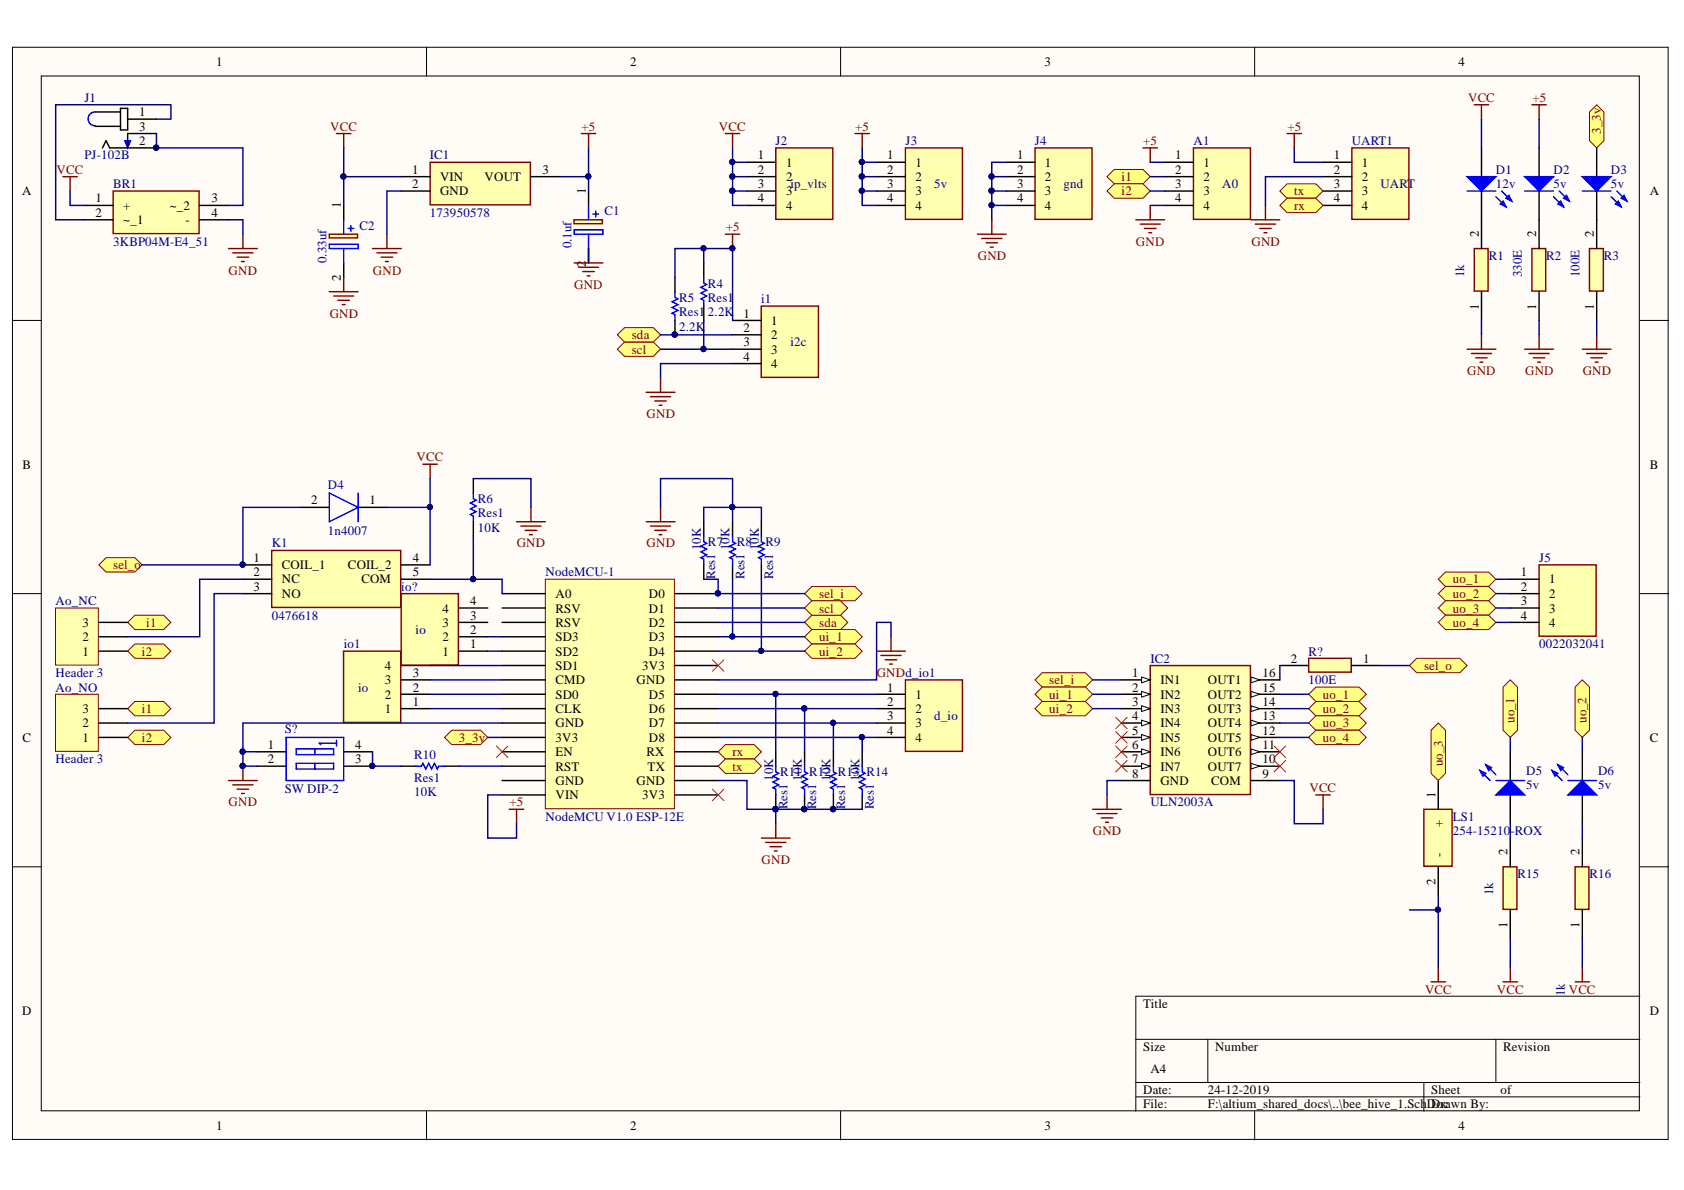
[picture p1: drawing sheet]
<svg xmlns="http://www.w3.org/2000/svg" width="297mm" height="210mm" viewBox="0 0 297 210" stroke-linecap="round" stroke-linejoin="round" font-family="sans-serif">
<defs><g id="words">
<g font-size="2.3">
<text x="38.1" y="11.6">1</text>
<text x="111.2" y="11.6">2</text>
<text x="184.2" y="11.6">3</text>
<text x="257.3" y="11.6">4</text>
<text x="24.5" y="23">3</text>
<text x="24.5" y="20.5">1</text>
<text x="24.5" y="25.6">2</text>
<text x="133.7" y="28.1">1</text>
<text x="138.7" y="29.4">1</text>
<text x="156.5" y="28.1">1</text>
<text x="161.5" y="29.4">1</text>
<text x="179.4" y="28.1">1</text>
<text x="184.3" y="29.4">1</text>
<text x="207.3" y="28.1">1</text>
<text x="212.3" y="29.4">1</text>
<text x="235.3" y="28.1">1</text>
<text x="240.2" y="29.4">1</text>
<text x="3.9" y="34.4">A</text>
<text x="16.8" y="35.7">1</text>
<text x="37.3" y="35.7">3</text>
<text x="72.7" y="30.6">1</text>
<text x="72.7" y="33.2">2</text>
<text x="77.6" y="31.9">VIN</text>
<text x="77.6" y="34.4">GND</text>
<text x="85.5" y="31.9">VOUT</text>
<text x="95.7" y="30.6">3</text>
<text x="103.3" y="34.2" transform="rotate(-90 103.3 34.2)">1</text>
<text x="133.7" y="30.6">2</text>
<text x="133.7" y="33.2">3</text>
<text x="133.7" y="35.7">4</text>
<text x="138.7" y="31.9">2</text>
<text x="138.7" y="34.4">3</text>
<text x="156.5" y="30.6">2</text>
<text x="156.5" y="33.2">3</text>
<text x="156.5" y="35.7">4</text>
<text x="161.5" y="31.9">2</text>
<text x="161.5" y="34.4">3</text>
<text x="179.4" y="30.6">2</text>
<text x="179.4" y="33.2">3</text>
<text x="179.4" y="35.7">4</text>
<text x="184.3" y="31.9">2</text>
<text x="184.3" y="34.4">3</text>
<text x="207.3" y="30.6">2</text>
<text x="207.3" y="33.2">3</text>
<text x="207.3" y="35.7">4</text>
<text x="212.3" y="31.9">2</text>
<text x="212.3" y="34.4">3</text>
<text x="235.3" y="30.6">2</text>
<text x="235.3" y="33.2">3</text>
<text x="235.3" y="35.7">4</text>
<text x="240.2" y="31.9">2</text>
<text x="240.2" y="34.4">3</text>
<text x="291" y="34.4">A</text>
<text x="16.8" y="38.2">2</text>
<text x="21.7" y="37">+</text>
<text x="21.7" y="39.5">~_1</text>
<text x="29.9" y="37">~_2</text>
<text x="32.7" y="39.5">-</text>
<text x="37.3" y="38.2">4</text>
<text x="60.1" y="36.7" transform="rotate(-90 60.1 36.7)">1</text>
<text x="138.7" y="37">4</text>
<text x="161.5" y="37">4</text>
<text x="184.3" y="37">4</text>
<text x="212.3" y="37">4</text>
<text x="240.2" y="37">4</text>
<text x="260.8" y="41.8" transform="rotate(-90 260.8 41.8)">2</text>
<text x="271" y="41.8" transform="rotate(-90 271 41.8)">2</text>
<text x="281.1" y="41.8" transform="rotate(-90 281.1 41.8)">2</text>
<text x="103.3" y="47" transform="rotate(-90 103.3 47)">2</text>
<text x="60.1" y="49.6" transform="rotate(-90 60.1 49.6)">2</text>
<text x="131.1" y="56.1">1</text>
<text x="131.1" y="58.6">2</text>
<text x="136" y="57.3">1</text>
<text x="136" y="59.9">2</text>
<text x="260.8" y="54.6" transform="rotate(-90 260.8 54.6)">1</text>
<text x="271" y="54.6" transform="rotate(-90 271 54.6)">1</text>
<text x="281.1" y="54.6" transform="rotate(-90 281.1 54.6)">1</text>
<text x="131.1" y="61.1">3</text>
<text x="131.1" y="63.6">4</text>
<text x="136" y="62.4">3</text>
<text x="136" y="64.9">4</text>
<text x="4" y="82.6">B</text>
<text x="291" y="82.6">B</text>
<text x="54.9" y="89">2</text>
<text x="65.2" y="89">1</text>
<text x="44.7" y="99.1">1</text>
<text x="44.7" y="101.6">2</text>
<text x="49.7" y="100.4">COIL_1</text>
<text x="61.4" y="100.4">COIL_2</text>
<text x="72.8" y="99.1">4</text>
<text x="72.8" y="101.6">5</text>
<text x="268.3" y="101.6">1</text>
<text x="44.7" y="104.3">3</text>
<text x="49.7" y="102.9">NC</text>
<text x="49.7" y="105.5">NO</text>
<text x="63.7" y="102.9">COM</text>
<text x="82.9" y="106.8">4</text>
<text x="98" y="105.5">A0</text>
<text x="114.5" y="105.5">D0</text>
<text x="268.3" y="104.3">2</text>
<text x="268.3" y="106.8">3</text>
<text x="273.3" y="102.9">1</text>
<text x="273.3" y="105.5">2</text>
<text x="14.5" y="113.1">2</text>
<text x="14.5" y="110.6">3</text>
<text x="78" y="113.1">2</text>
<text x="78" y="110.6">3</text>
<text x="78" y="108.1">4</text>
<text x="82.9" y="111.9">2</text>
<text x="82.9" y="109.3">3</text>
<text x="98" y="113.1">SD3</text>
<text x="98" y="110.6">RSV</text>
<text x="98" y="108.1">RSV</text>
<text x="114.5" y="113.1">D3</text>
<text x="114.5" y="110.6">D2</text>
<text x="114.5" y="108.1">D1</text>
<text x="268.3" y="109.3">4</text>
<text x="273.3" y="108.1">3</text>
<text x="273.3" y="110.6">4</text>
<text x="14.5" y="115.7">1</text>
<text x="67.9" y="118.2">4</text>
<text x="72.8" y="119.4">3</text>
<text x="78" y="115.7">1</text>
<text x="82.9" y="114.4">1</text>
<text x="98" y="118.2">SD1</text>
<text x="98" y="115.7">SD2</text>
<text x="113.3" y="118.2">3V3</text>
<text x="114.5" y="115.7">D4</text>
<text x="199.7" y="119.4">1</text>
<text x="222.7" y="119.4">16</text>
<text x="227.7" y="116.9">2</text>
<text x="240.5" y="116.9">1</text>
<text x="14.5" y="125.8">3</text>
<text x="67.9" y="125.8">1</text>
<text x="67.9" y="123.2">2</text>
<text x="67.9" y="120.7">3</text>
<text x="72.8" y="124.5">1</text>
<text x="72.8" y="122">2</text>
<text x="98" y="125.8">CLK</text>
<text x="98" y="123.2">SD0</text>
<text x="98" y="120.7">CMD</text>
<text x="112.3" y="120.7">GND</text>
<text x="114.5" y="125.8">D6</text>
<text x="114.5" y="123.2">D5</text>
<text x="156.5" y="122">1</text>
<text x="156.5" y="124.5">2</text>
<text x="161.5" y="123.2">1</text>
<text x="161.5" y="125.8">2</text>
<text x="199.7" y="122">2</text>
<text x="199.7" y="124.5">3</text>
<text x="204.7" y="120.7">IN1</text>
<text x="204.7" y="123.2">IN2</text>
<text x="204.7" y="125.8">IN3</text>
<text x="213.1" y="120.7">OUT1</text>
<text x="213.1" y="123.2">OUT2</text>
<text x="213.1" y="125.8">OUT3</text>
<text x="222.7" y="122">15</text>
<text x="222.7" y="124.5">14</text>
<text x="4" y="130.8">C</text>
<text x="14.5" y="130.8">1</text>
<text x="14.5" y="128.3">2</text>
<text x="98" y="130.8">3V3</text>
<text x="98" y="128.3">GND</text>
<text x="114.5" y="130.8">D8</text>
<text x="114.5" y="128.3">D7</text>
<text x="156.5" y="127">3</text>
<text x="156.5" y="129.6">4</text>
<text x="161.5" y="128.3">3</text>
<text x="161.5" y="130.8">4</text>
<text x="199.7" y="127">4</text>
<text x="199.7" y="129.6">5</text>
<text x="204.7" y="128.3">IN4</text>
<text x="204.7" y="130.8">IN5</text>
<text x="213.1" y="128.3">OUT4</text>
<text x="213.1" y="130.8">OUT5</text>
<text x="222.7" y="127">13</text>
<text x="222.7" y="129.6">12</text>
<text x="291" y="130.8">C</text>
<text x="47.3" y="132.1">1</text>
<text x="47.3" y="134.6">2</text>
<text x="62.6" y="132.1">4</text>
<text x="62.6" y="134.6">3</text>
<text x="98" y="135.9">RST</text>
<text x="98" y="133.4">EN</text>
<text x="114.1" y="133.4">RX</text>
<text x="114.2" y="135.9">TX</text>
<text x="199.7" y="132.1">6</text>
<text x="199.7" y="134.6">7</text>
<text x="199.7" y="137.2">8</text>
<text x="204.7" y="133.4">IN6</text>
<text x="204.7" y="135.9">IN7</text>
<text x="213.1" y="133.4">OUT6</text>
<text x="213.1" y="135.9">OUT7</text>
<text x="222.7" y="132.1">11</text>
<text x="222.7" y="134.6">10</text>
<text x="222.7" y="137.2">9</text>
<text x="98" y="141">VIN</text>
<text x="98" y="138.4">GND</text>
<text x="112.3" y="138.4">GND</text>
<text x="113.3" y="141">3V3</text>
<text x="204.7" y="138.4">GND</text>
<text x="213.6" y="138.4">COM</text>
<text x="253.2" y="140.7" transform="rotate(-90 253.2 140.7)">1</text>
<text x="254.5" y="145.8" transform="rotate(-90 254.5 145.8)">+</text>
<text x="254.5" y="151.1" transform="rotate(-90 254.5 151.1)">-</text>
<text x="265.9" y="150.9" transform="rotate(-90 265.9 150.9)">2</text>
<text x="278.6" y="150.9" transform="rotate(-90 278.6 150.9)">2</text>
<text x="253.2" y="156.1" transform="rotate(-90 253.2 156.1)">2</text>
<text x="265.9" y="163.7" transform="rotate(-90 265.9 163.7)">1</text>
<text x="278.6" y="163.7" transform="rotate(-90 278.6 163.7)">1</text>
<text x="3.9" y="179">D</text>
<text x="201.6" y="177.8">Title</text>
<text x="291" y="179">D</text>
<text x="201.6" y="185.4">Size</text>
<text x="214.3" y="185.4">Number</text>
<text x="265.1" y="185.4">Revision</text>
<text x="202.9" y="189.2">A4</text>
<text x="201.6" y="193">Date:</text>
<text x="201.6" y="195.5">File:</text>
<text x="213.1" y="193">24-12-2019</text>
<text x="213.1" y="195.5">F:\altium_shared_docs\..\bee_hive_1.Sch</text>
<text x="251.7" y="195.5">DDorawn By:</text>
<text x="252.5" y="193">Sheet</text>
<text x="254.6" y="195.5">c</text>
<text x="264.7" y="193">of</text>
<text x="38.1" y="199.3">1</text>
<text x="111.2" y="199.3">2</text>
<text x="184.2" y="199.3">3</text>
<text x="257.3" y="199.3">4</text>
</g>
<g font-size="2.3" fill="#000080">
<text x="14.9" y="18">J1</text>
<text x="14.9" y="28.1">PJ-102B</text>
<text x="75.8" y="28.1">IC1</text>
<text x="136.8" y="25.6">J2</text>
<text x="159.7" y="25.6">J3</text>
<text x="182.5" y="25.6">J4</text>
<text x="210.5" y="25.6">A1</text>
<text x="238.4" y="25.6">UART1</text>
<text x="20" y="33.2">BR1</text>
<text x="139.4" y="33.2">ip_vlts</text>
<text x="164.8" y="33.2">5v</text>
<text x="187.6" y="33.2">gnd</text>
<text x="215.6" y="33.2">A0</text>
<text x="243.5" y="33.2">UART</text>
<text x="263.9" y="30.6">D1</text>
<text x="263.9" y="33.2">12v</text>
<text x="274" y="30.6">D2</text>
<text x="274" y="33.2">5v</text>
<text x="284.2" y="30.6">D3</text>
<text x="284.2" y="33.2">5v</text>
<text x="63.4" y="40.5">C2</text>
<text x="75.8" y="38.2">173950578</text>
<text x="106.6" y="38">C1</text>
<text x="20" y="43.4">3KBP04M-E4_51</text>
<text x="57.6" y="46.3" transform="rotate(-90 57.6 46.3)">0.33uf</text>
<text x="100.8" y="43.8" transform="rotate(-90 100.8 43.8)">0.1uf</text>
<text x="262.6" y="45.9">R1</text>
<text x="272.7" y="45.9">R2</text>
<text x="282.9" y="45.9">R3</text>
<text x="119.8" y="53.3">R5</text>
<text x="124.9" y="50.7">R4</text>
<text x="124.9" y="53.3">Res1</text>
<text x="134.3" y="53.5">i1</text>
<text x="258.3" y="48.9" transform="rotate(-90 258.3 48.9)">1k</text>
<text x="268.4" y="48.9" transform="rotate(-90 268.4 48.9)">330E</text>
<text x="278.6" y="48.9" transform="rotate(-90 278.6 48.9)">100E</text>
<text x="119.8" y="58.3">2.2K</text>
<text x="119.8" y="55.8">Res1</text>
<text x="124.9" y="55.8">2.2K</text>
<text x="139.4" y="61.1">i2c</text>
<text x="57.8" y="86.2">D4</text>
<text x="84.3" y="88.7">R6</text>
<text x="57.8" y="94.3">1n4007</text>
<text x="84.3" y="93.8">10K</text>
<text x="84.3" y="91.3">Res1</text>
<text x="47.9" y="96.6">K1</text>
<text x="96.2" y="101.6">NodeMCU-1</text>
<text x="123.6" y="97.1" transform="rotate(-90 123.6 97.1)">10K</text>
<text x="124.9" y="96.3">R7</text>
<text x="128.7" y="97.1" transform="rotate(-90 128.7 97.1)">10K</text>
<text x="129.9" y="96.3">R8</text>
<text x="133.8" y="97.1" transform="rotate(-90 133.8 97.1)">10K</text>
<text x="135" y="96.3">R9</text>
<text x="271.5" y="99.1">J5</text>
<text x="9.8" y="106.8">Ao_NC</text>
<text x="70.8" y="104.3">io?</text>
<text x="126.1" y="102.1" transform="rotate(-90 126.1 102.1)">Res1</text>
<text x="131.3" y="102.1" transform="rotate(-90 131.3 102.1)">Res1</text>
<text x="136.4" y="102.1" transform="rotate(-90 136.4 102.1)">Res1</text>
<text x="47.9" y="109.3">0476618</text>
<text x="73.3" y="111.9">io</text>
<text x="9.8" y="119.4">Header 3</text>
<text x="60.6" y="114.4">io1</text>
<text x="202.9" y="116.9">IC2</text>
<text x="230.8" y="115.7">R?</text>
<text x="271.5" y="114.4">0022032041</text>
<text x="9.8" y="122">Ao_NO</text>
<text x="63.2" y="122">io</text>
<text x="230.8" y="120.7">100E</text>
<text x="50.2" y="129.3">S?</text>
<text x="164.8" y="127">d_io</text>
<text x="9.8" y="134.6">Header 3</text>
<text x="73" y="133.9">R10</text>
<text x="73" y="137.9">Res1</text>
<text x="136.4" y="137.7" transform="rotate(-90 136.4 137.7)">10K</text>
<text x="137.6" y="136.9">R11 R12 R13 R14</text>
<text x="141.4" y="137.7" transform="rotate(-90 141.4 137.7)">10K</text>
<text x="146.5" y="137.7" transform="rotate(-90 146.5 137.7)">10K</text>
<text x="151.6" y="137.7" transform="rotate(-90 151.6 137.7)">10K</text>
<text x="269.2" y="136.7">D5</text>
<text x="281.9" y="136.7">D6</text>
<text x="50.2" y="140">SW DIP-2</text>
<text x="73" y="140.5">10K</text>
<text x="138.9" y="142.7" transform="rotate(-90 138.9 142.7)">Res1</text>
<text x="144" y="142.7" transform="rotate(-90 144 142.7)">Res1</text>
<text x="149.1" y="142.7" transform="rotate(-90 149.1 142.7)">Res1</text>
<text x="154.1" y="142.7" transform="rotate(-90 154.1 142.7)">Res1</text>
<text x="202.9" y="142.2">ULN2003A</text>
<text x="269.2" y="139.2">5v</text>
<text x="281.9" y="139.2">5v</text>
<text x="96.2" y="144.8">NodeMCU V1.0 ESP-12E</text>
<text x="256.3" y="144.8">LS1</text>
<text x="256.3" y="147.3">254-15210</text>
<text x="266.4" y="147.3">-ROX</text>
<text x="267.7" y="154.9">R15</text>
<text x="280.4" y="154.9">R16</text>
<text x="263.4" y="157.9" transform="rotate(-90 263.4 157.9)">1k</text>
<text x="276" y="175.8" transform="rotate(-90 276 175.8)">1k</text>
</g>
<g font-size="2.3" fill="#800000">
<text x="259" y="18">VCC</text>
<text x="270.3" y="18">+5</text>
<text x="58.3" y="23">VCC</text>
<text x="102.6" y="23">+5</text>
<text x="126.8" y="23">VCC</text>
<text x="150.8" y="23">+5</text>
<text x="227.1" y="23">+5</text>
<text x="282.4" y="23.6" transform="rotate(-90 282.4 23.6)">3_3v</text>
<text x="201.6" y="25.6">+5</text>
<text x="10" y="30.6">VCC</text>
<text x="197.8" y="31.9">i1</text>
<text x="197.8" y="34.4">i2</text>
<text x="228.3" y="34.4">tx</text>
<text x="128" y="40.8">+5</text>
<text x="228.3" y="37">rx</text>
<text x="172.5" y="45.9">GND</text>
<text x="200.4" y="43.4">GND</text>
<text x="220.8" y="43.4">GND</text>
<text x="40.3" y="48.5">GND</text>
<text x="65.8" y="48.5">GND</text>
<text x="101.3" y="51">GND</text>
<text x="58.2" y="56.1">GND</text>
<text x="111.4" y="59.9">sda</text>
<text x="111.4" y="62.4">scl</text>
<text x="258.8" y="66.2">GND</text>
<text x="269" y="66.2">GND</text>
<text x="279.2" y="66.2">GND</text>
<text x="114.1" y="73.8">GND</text>
<text x="73.5" y="81.4">VCC</text>
<text x="20" y="100.4">sel_o</text>
<text x="91.1" y="96.6">GND</text>
<text x="114.1" y="96.6">GND</text>
<text x="144.5" y="105.5">sel_i</text>
<text x="256.3" y="102.9">uo_1</text>
<text x="256.3" y="105.5">uo_2</text>
<text x="25.8" y="110.6">i1</text>
<text x="144.5" y="110.6">sda</text>
<text x="144.5" y="108.1">scl</text>
<text x="144.5" y="113.1">ui_1</text>
<text x="256.3" y="108.1">uo_3</text>
<text x="256.3" y="110.6">uo_4</text>
<text x="25" y="115.7">i2</text>
<text x="144.5" y="115.7">ui_2</text>
<text x="154.6" y="119.4">GNDd_io1</text>
<text x="251.2" y="118.2">sel_o</text>
<text x="25" y="125.8">i1</text>
<text x="185.1" y="120.7">sel_i</text>
<text x="185.1" y="123.2">ui_1</text>
<text x="185.1" y="125.8">ui_2</text>
<text x="233.3" y="123.2">uo_1</text>
<text x="233.3" y="125.8">uo_2</text>
<text x="25" y="130.8">i2</text>
<text x="80.9" y="130.8">3_3v</text>
<text x="233.3" y="128.3">uo_3</text>
<text x="233.3" y="130.8">uo_4</text>
<text x="267.2" y="127.6" transform="rotate(-90 267.2 127.6)">uo_1</text>
<text x="279.8" y="127.6" transform="rotate(-90 279.8 127.6)">uo_2</text>
<text x="129.2" y="133.4">rx</text>
<text x="129.2" y="135.9">tx</text>
<text x="254.5" y="135.2" transform="rotate(-90 254.5 135.2)">uo_3</text>
<text x="40.3" y="142.2">GND</text>
<text x="89.9" y="142.2">+5</text>
<text x="231" y="139.7">VCC</text>
<text x="192.8" y="147.3">GND</text>
<text x="134.3" y="152.4">GND</text>
<text x="251.4" y="175.3">VCC</text>
<text x="264" y="175.3">VCC</text>
<text x="276.7" y="175.3">VCC</text>
</g>
</g></defs>
<g fill="#fffcf8" stroke="#000" stroke-width=".18">
<path d="M2.2 8.3h292v192.7h-292z"/>
<path d="M7.3 13.4h281.9v182.5h-281.9z"/>
</g>
<g fill="none" stroke="#000" stroke-width=".18">
<path d="M75.2 8.3v5.1M148.3 8.3v5.1M221.3 8.3v5.1M2.2 56.5h5.1M289.3 56.5h5M2.2 104.7h5.1M289.3 104.7h5M2.2 152.9h5.1M289.3 152.9h5M289.3 175.7h-89v20.3M75.2 196v5.1M148.3 196v5.1"/>
<path d="M200.3 183.3h89M200.3 190.9h89M200.3 193.5h89M213 183.3v7.6M221.3 196v5.1M251.2 190.9v5.1M263.9 183.3v7.6"/>
</g>
<path d="M11.1 31.2h2.5M12.4 31.2v2.5M40.3 43.8h5.1M41.1 44.6h3.5M41.8 45.4h2.1M42.6 46.1h.5M42.8 41.3v2.5" fill="none" stroke="#800000" stroke-width=".25"/>
<path d="M22 24.8h1l-.5 1.3z" fill="#00f"/>
<path d="M16.8 19.7a1.22 1.22 0 0 0-1.3 1.3 1.22 1.22 0 0 0 1.3 1.2M22 24.8h1l-.5 1.3z" fill="none" stroke="#00f" stroke-width=".25"/>
<path d="M16.8 19.7h4.5M21.3 19.1h1.2v3.8h-1.2zM16.8 22.3h4.5M18.1 26.1l.6-1.3 .6 1.3h8.3M22.5 21h5.1M27.6 23.6h-5.1v2.5M261.3 26.1v5.1M261.3 33.7v5.1" fill="none" stroke="#000" stroke-width=".25"/>
<circle cx="27.5" cy="26" r=".46" fill="#000080" stroke="#000080" stroke-width=".18"/>
<path d="M258.8 31.2h5.1l-2.6 2.5z" fill="#00f"/>
<path d="M258.8 31.2h5.1l-2.6 2.5zM263.9 34.7l1.7 1.8M264.9 33.7l1.8 1.8" fill="none" stroke="#00f" stroke-width=".25"/>
<path d="M264.6 36l.5-.5 .5 1z" fill="#00f"/>
<path d="M264.6 36l.5-.5 .5 1z" fill="none" stroke="#00f" stroke-width=".25"/>
<path d="M265.6 35l.5-.5 .6 1z" fill="#00f"/>
<path d="M258.8 33.7h5.1M265.6 35l.5-.5 .6 1z" fill="none" stroke="#00f" stroke-width=".25"/>
<path d="M136.8 26.1h10.1v12.6h-10.1z" fill="#ffffb0" stroke="#800000" stroke-width=".25"/>
<path d="M131.8 28.6h5M131.8 31.2h5M131.8 33.7h5M131.8 36.2h5" fill="none" stroke="#000" stroke-width=".25"/>
<path d="M260 43.8h2.5v7.5h-2.5z" fill="#ffffb0" stroke="#800000" stroke-width=".25"/>
<path d="M261.3 38.8v5M261.3 51.5v5" fill="none" stroke="#000" stroke-width=".25"/>
<path d="M261.3 59.1v2.5M258.8 61.6h5.1M259.5 62.4h3.6M260.3 63.1h2M261.1 63.9h.5" fill="none" stroke="#800000" stroke-width=".25"/>
<path d="M101.2 38.8h5.1v.7h-5.1z" fill="#ffffb0" stroke="#800000" stroke-width=".25"/>
<path d="M103.8 33.7v2.5M271.5 26.1v5.1M271.5 33.7v5.1M103.8 43.8v2.6" fill="none" stroke="#000" stroke-width=".25"/>
<path d="M103.8 36.2v2.6M104.6 37.8h1M105.1 37.2v1.1M101.3 40.5h5.1v.8h-5.1zM103.8 41.3v2.5" fill="none" stroke="#00f" stroke-width=".25"/>
<g fill="none" stroke="#800000" stroke-width=".25">
<path d="M59.4 23.6h2.5M60.6 23.6v2.5M102.5 23.6h2.6M103.8 23.6v2.5M65.7 43.8h5.1M66.5 44.6h3.5M67.2 45.4h2.1M68 46.1h.5M68.2 41.3v2.5M101.3 46.4h5.1M102 47.1h3.6M102.8 47.9h2"/>
<path d="M103.6 48.7h.5M103.8 43.8v2.6"/>
</g>
<path d="M268.9 31.2h5.1l-2.5 2.5z" fill="#00f"/>
<path d="M268.9 31.2h5.1l-2.5 2.5zM274 34.7l1.8 1.8M275 33.7l1.8 1.8" fill="none" stroke="#00f" stroke-width=".25"/>
<path d="M274.8 36l.5-.5 .5 1z" fill="#00f"/>
<path d="M274.8 36l.5-.5 .5 1z" fill="none" stroke="#00f" stroke-width=".25"/>
<path d="M275.8 35l.5-.5 .5 1z" fill="#00f"/>
<path d="M268.9 33.7h5.1M275.8 35l.5-.5 .5 1z" fill="none" stroke="#00f" stroke-width=".25"/>
<path d="M270.2 43.8h2.4v7.5h-2.4z" fill="#ffffb0" stroke="#800000" stroke-width=".25"/>
<path d="M271.5 38.8v5M271.5 51.5v5" fill="none" stroke="#000" stroke-width=".25"/>
<path d="M260 18.5h2.6M261.3 18.5v2.5M270.2 18.5h2.5M271.5 18.5v2.5M127.9 23.6h2.6M129.2 23.6v2.5M271.5 59.1v2.5M268.9 61.6h5.1M269.7 62.4h3.6M270.5 63.1h2M271.2 63.9h.5" fill="none" stroke="#800000" stroke-width=".25"/>
<path d="M58.1 41.3h5v.7h-5z" fill="#ffffb0" stroke="#800000" stroke-width=".25"/>
<path d="M60.6 36.2v2.6M60.6 46.4v2.5" fill="none" stroke="#000" stroke-width=".25"/>
<path d="M60.6 38.8v2.5M61.9 39.8v1M58.1 43.1h5.1v.7h-5.1zM60.6 43.8v2.6M61.4 40.3h1" fill="none" stroke="#00f" stroke-width=".25"/>
<path d="M58.1 51.5h5.1M58.8 52.2h3.6M59.6 53h2M60.4 53.7h.5M60.6 48.9v2.6" fill="none" stroke="#800000" stroke-width=".25"/>
<path d="M96.2 102.2h22.8v40.4h-22.8z" fill="#ffffb0" stroke="#800000" stroke-width=".18"/>
<g fill="none" stroke="#000" stroke-width=".25">
<path d="M88.6 119.9h7.6M88.6 117.4h7.6M88.6 114.9h7.6M88.6 112.3h7.6M88.6 109.8h7.6M88.6 107.2h7.6M88.6 104.7h7.6M119.1 119.9h7.6M119.1 117.4h7.6M119.1 114.9h7.6M119.1 112.3h7.6M119.1 109.8h7.6"/>
<path d="M119.1 107.2h7.6M119.1 104.7h7.6M88.6 137.7h7.6M88.6 135.1h7.6M88.6 132.6h7.6M88.6 130.1h7.6M88.6 127.5h7.6M88.6 125h7.6M88.6 122.5h7.6M119.1 137.7h7.6M119.1 135.1h7.6M119.1 132.6h7.6"/>
<path d="M119.1 130.1h7.6M119.1 127.5h7.6M119.1 125h7.6M119.1 122.5h7.6M88.6 140.2h7.6M119.1 140.2h7.6"/>
</g>
<g fill="#000080" stroke="#000080" stroke-width=".18">
<circle cx="126.6" cy="104.7" r=".46"/>
<circle cx="42.8" cy="135.1" r=".46"/>
</g>
<path d="M40.3 137.7h5.1M41.1 138.4h3.5M41.8 139.2h2.1M42.6 140h.5M42.8 135.1v2.6M89.8 142.8h2.6M91.1 142.8v2.5M134.3 147.8h5.1M135.1 148.6h3.5M135.8 149.3h2.1M136.6 150.1h.5M136.8 145.3v2.5" fill="none" stroke="#800000" stroke-width=".25"/>
<path d="M280.4 19.7l1.2-1.2 1.3 1.2v5.1l-1.3 1.3-1.2-1.3z" fill-rule="evenodd" fill="#ffff80" stroke="#800000" stroke-width=".18"/>
<path d="M281.6 26.1v5.1M281.6 33.7v5.1" fill="none" stroke="#000" stroke-width=".25"/>
<path d="M279.1 31.2h5.1l-2.6 2.5z" fill="#00f"/>
<path d="M279.1 31.2h5.1l-2.6 2.5zM284.2 34.7l1.8 1.8M285.2 33.7l1.8 1.8" fill="none" stroke="#00f" stroke-width=".25"/>
<path d="M284.9 36l.6-.5 .5 1z" fill="#00f"/>
<path d="M284.9 36l.6-.5 .5 1z" fill="none" stroke="#00f" stroke-width=".25"/>
<path d="M286 35l.5-.5 .5 1z" fill="#00f"/>
<path d="M279.1 33.7h5.1M286 35l.5-.5 .5 1z" fill="none" stroke="#00f" stroke-width=".25"/>
<path d="M280.4 43.8h2.4v7.5h-2.4z" fill="#ffffb0" stroke="#800000" stroke-width=".25"/>
<path d="M281.6 38.8v5M281.6 51.5v5" fill="none" stroke="#000" stroke-width=".25"/>
<path d="M281.6 59.1v2.5M279.1 61.6h5.1M279.9 62.4h3.5M280.6 63.1h2.1M281.4 63.9h.5" fill="none" stroke="#800000" stroke-width=".25"/>
<path d="M47.9 97.1h22.8v10h-22.8z" fill="#ffffb0" stroke="#800000" stroke-width=".25"/>
<path d="M42.8 99.6h5.1M70.8 99.6h5.1M42.8 102.2h5.1M42.8 104.7h5.1M70.8 102.2h5.1" fill="none" stroke="#000" stroke-width=".25"/>
<circle cx="42.8" cy="99.6" r=".46" fill="#000080" stroke="#000080" stroke-width=".18"/>
<path d="M74.6 81.9h2.5M75.9 81.9v2.5" fill="none" stroke="#800000" stroke-width=".25"/>
<path d="M202.9 117.4h17.7v22.7h-17.7z" fill="#ffffb0" stroke="#800000" stroke-width=".25"/>
<path d="M197.8 119.9h5.1" fill="none" stroke="#000" stroke-width=".25"/>
<path d="M201.4 119.4l1.5 .5-1.5 .5z" fill="#fffcf8"/>
<path d="M201.4 119.4l1.5 .5-1.5 .5z" fill="none" stroke="#000" stroke-width=".18"/>
<path d="M197.8 122.5h5.1" fill="none" stroke="#000" stroke-width=".25"/>
<path d="M201.4 122l1.5 .5-1.5 .5z" fill="#fffcf8"/>
<path d="M201.4 122l1.5 .5-1.5 .5z" fill="none" stroke="#000" stroke-width=".18"/>
<path d="M197.8 125h5.1" fill="none" stroke="#000" stroke-width=".25"/>
<path d="M201.4 124.5l1.5 .5-1.5 .5z" fill="#fffcf8"/>
<path d="M201.4 124.5l1.5 .5-1.5 .5z" fill="none" stroke="#000" stroke-width=".18"/>
<path d="M197.8 127.5h5.1" fill="none" stroke="#000" stroke-width=".25"/>
<path d="M201.4 127l1.5 .5-1.5 .5z" fill="#fffcf8"/>
<path d="M201.4 127l1.5 .5-1.5 .5z" fill="none" stroke="#000" stroke-width=".18"/>
<path d="M197.8 130.1h5.1" fill="none" stroke="#000" stroke-width=".25"/>
<path d="M201.4 129.6l1.5 .5-1.5 .5z" fill="#fffcf8"/>
<path d="M201.4 129.6l1.5 .5-1.5 .5z" fill="none" stroke="#000" stroke-width=".18"/>
<path d="M197.8 132.6h5.1" fill="none" stroke="#000" stroke-width=".25"/>
<path d="M201.4 132.1l1.5 .5-1.5 .5z" fill="#fffcf8"/>
<path d="M201.4 132.1l1.5 .5-1.5 .5z" fill="none" stroke="#000" stroke-width=".18"/>
<path d="M197.8 135.1h5.1" fill="none" stroke="#000" stroke-width=".25"/>
<path d="M201.4 134.6l1.5 .5-1.5 .6z" fill="#fffcf8"/>
<path d="M201.4 134.6l1.5 .5-1.5 .6z" fill="none" stroke="#000" stroke-width=".18"/>
<path d="M220.7 119.9h5.1M197.8 137.7h5.1" fill="none" stroke="#000" stroke-width=".25"/>
<path d="M220.7 119.4l1.5 .5-1.5 .5z" fill="#fffcf8"/>
<path d="M220.7 119.4l1.5 .5-1.5 .5z" fill="none" stroke="#000" stroke-width=".18"/>
<path d="M220.7 122.5h5.1" fill="none" stroke="#000" stroke-width=".25"/>
<path d="M220.7 122l1.5 .5-1.5 .5z" fill="#fffcf8"/>
<path d="M220.7 122l1.5 .5-1.5 .5z" fill="none" stroke="#000" stroke-width=".18"/>
<path d="M220.7 125h5.1" fill="none" stroke="#000" stroke-width=".25"/>
<path d="M220.7 124.5l1.5 .5-1.5 .5z" fill="#fffcf8"/>
<path d="M220.7 124.5l1.5 .5-1.5 .5z" fill="none" stroke="#000" stroke-width=".18"/>
<path d="M220.7 127.5h5.1" fill="none" stroke="#000" stroke-width=".25"/>
<path d="M220.7 127l1.5 .5-1.5 .5z" fill="#fffcf8"/>
<path d="M220.7 127l1.5 .5-1.5 .5z" fill="none" stroke="#000" stroke-width=".18"/>
<path d="M220.7 130.1h5.1" fill="none" stroke="#000" stroke-width=".25"/>
<path d="M220.7 129.6l1.5 .5-1.5 .5z" fill="#fffcf8"/>
<path d="M220.7 129.6l1.5 .5-1.5 .5z" fill="none" stroke="#000" stroke-width=".18"/>
<path d="M220.7 132.6h5.1" fill="none" stroke="#000" stroke-width=".25"/>
<path d="M220.7 132.1l1.5 .5-1.5 .5z" fill="#fffcf8"/>
<path d="M220.7 132.1l1.5 .5-1.5 .5z" fill="none" stroke="#000" stroke-width=".18"/>
<path d="M220.7 135.1h5.1" fill="none" stroke="#000" stroke-width=".25"/>
<path d="M220.7 134.6l1.5 .5-1.5 .6z" fill="#fffcf8"/>
<path d="M220.7 134.6l1.5 .5-1.5 .6z" fill="none" stroke="#000" stroke-width=".18"/>
<path d="M220.7 137.7h5.1" fill="none" stroke="#000" stroke-width=".25"/>
<path d="M192.7 142.8h5.1M193.5 143.5h3.5M194.3 144.3h2M195 145h.5M195.3 140.2v2.6M232.1 140.2h2.5M233.4 140.2v2.6" fill="none" stroke="#800000" stroke-width=".25"/>
<g fill="#ffff80" stroke="#800000" stroke-width=".18">
<path d="M17.4 99.6l1.3-1.2h5.1l1.3 1.2-1.3 1.3h-5.1z" fill-rule="evenodd"/>
<path d="M141.9 104.7l1.3-1.3h7.6l1.3 1.3-1.3 1.3h-7.6z" fill-rule="evenodd"/>
<path d="M182.6 119.9l1.2-1.2h7.7l1.2 1.2-1.2 1.3h-7.7z" fill-rule="evenodd"/>
</g>
<path d="M134.3 54h10.1v12.6h-10.1z" fill="#ffffb0" stroke="#800000" stroke-width=".25"/>
<path d="M129.2 56.5h5.1M129.2 59.1h5.1M129.2 61.6h5.1M129.2 64.1h5.1" fill="none" stroke="#000" stroke-width=".25"/>
<path d="M271.5 99.6h10v12.6h-10z" fill="#ffffb0" stroke="#800000" stroke-width=".25"/>
<path d="M266.4 102.2h5.1M266.4 104.7h5.1M266.4 107.2h5.1M266.4 109.8h5.1" fill="none" stroke="#000" stroke-width=".25"/>
<g fill="#ffff80" stroke="#800000" stroke-width=".18">
<path d="M230.8 122.5l1.3-1.3h7.6l1.3 1.3-1.3 1.2h-7.6z" fill-rule="evenodd"/>
<path d="M230.8 125l1.3-1.3h7.6l1.3 1.3-1.3 1.3h-7.6z" fill-rule="evenodd"/>
<path d="M230.8 127.5l1.3-1.2h7.6l1.3 1.2-1.3 1.3h-7.6z" fill-rule="evenodd"/>
<path d="M230.8 130.1l1.3-1.3h7.6l1.3 1.3-1.3 1.2h-7.6z" fill-rule="evenodd"/>
<path d="M253.7 102.2l1.3-1.3h7.6l1.3 1.3-1.3 1.2h-7.6z" fill-rule="evenodd"/>
<path d="M253.7 104.7l1.3-1.3h7.6l1.3 1.3-1.3 1.3h-7.6z" fill-rule="evenodd"/>
<path d="M253.7 107.2l1.3-1.2h7.6l1.3 1.2-1.3 1.3h-7.6z" fill-rule="evenodd"/>
<path d="M253.7 109.8l1.3-1.3h7.6l1.3 1.3-1.3 1.2h-7.6z" fill-rule="evenodd"/>
</g>
<path d="M266.4 132.6v5.1M266.4 140.2v5.1" fill="none" stroke="#000" stroke-width=".25"/>
<path d="M263.9 140.2l2.5-2.5 2.5 2.5z" fill="#00f"/>
<path d="M261.1 135.9l1.7 1.8M262.1 134.9l1.8 1.8M263.9 140.2l2.5-2.5 2.5 2.5z" fill="none" stroke="#00f" stroke-width=".25"/>
<path d="M262.1 134.9l1 .5-.5 .5z" fill="#00f"/>
<path d="M262.1 134.9l1 .5-.5 .5z" fill="none" stroke="#00f" stroke-width=".25"/>
<path d="M261.1 135.9l1 .5-.5 .5z" fill="#00f"/>
<path d="M261.1 135.9l1 .5-.5 .5zM263.9 137.7h5" fill="none" stroke="#00f" stroke-width=".25"/>
<path d="M265.1 152.9h2.5v7.5h-2.5z" fill="#ffffb0" stroke="#800000" stroke-width=".25"/>
<path d="M279.1 132.6v5.1M266.4 147.8v5.1M279.1 140.2v5.1M266.4 160.5v5.1" fill="none" stroke="#000" stroke-width=".25"/>
<path d="M276.6 140.2l2.5-2.5 2.5 2.5z" fill="#00f"/>
<path d="M273.8 135.9l1.7 1.8M274.8 134.9l1.8 1.8M276.6 140.2l2.5-2.5 2.5 2.5z" fill="none" stroke="#00f" stroke-width=".25"/>
<path d="M274.8 134.9l1 .5-.5 .5z" fill="#00f"/>
<path d="M274.8 134.9l1 .5-.5 .5z" fill="none" stroke="#00f" stroke-width=".25"/>
<path d="M273.8 135.9l1 .5-.5 .5z" fill="#00f"/>
<path d="M273.8 135.9l1 .5-.5 .5zM276.6 137.7h5" fill="none" stroke="#00f" stroke-width=".25"/>
<path d="M277.8 152.9h2.5v7.5h-2.5z" fill="#ffffb0" stroke="#800000" stroke-width=".25"/>
<path d="M279.1 147.8v5.1M279.1 160.5v5.1" fill="none" stroke="#000" stroke-width=".25"/>
<g fill="#ffff80" stroke="#800000" stroke-width=".18">
<path d="M265.1 121.2l1.3-1.3 1.3 1.3v7.6l-1.3 1.3-1.3-1.3z" fill-rule="evenodd"/>
<path d="M277.8 121.2l1.3-1.3 1.3 1.3v7.6l-1.3 1.3-1.3-1.3z" fill-rule="evenodd"/>
</g>
<path d="M265.1 173.2h2.6M266.4 170.6v2.6M277.8 173.2h2.6M279.1 170.6v2.6" fill="none" stroke="#800000" stroke-width=".25"/>
<path d="M251.2 142.8h4.9v10h-4.9z" fill="#ffffb0" stroke="#800000" stroke-width=".25"/>
<path d="M253.7 137.7v5.1M253.7 152.9v5.1" fill="none" stroke="#000" stroke-width=".25"/>
<path d="M252.4 173.2h2.6M253.7 170.6v2.6" fill="none" stroke="#800000" stroke-width=".25"/>
<g fill="#ffff80" stroke="#800000" stroke-width=".18">
<path d="M252.4 128.8l1.3-1.3 1.3 1.3v7.6l-1.3 1.3-1.3-1.3z" fill-rule="evenodd"/>
<path d="M182.6 122.5l1.2-1.3h7.7l1.2 1.3-1.2 1.2h-7.7z" fill-rule="evenodd"/>
<path d="M182.6 125l1.2-1.3h7.7l1.2 1.3-1.2 1.3h-7.7z" fill-rule="evenodd"/>
</g>
<g fill="none" stroke="#800000" stroke-width=".25">
<path d="M200.3 38.8h5.1M201.1 39.5h3.6M201.6 26.1h2.6M202.9 26.1v2.5M202.9 36.2v2.6M127.9 41.3h2.6M129.2 41.3v2.5M201.9 40.3h2M202.6 41.1h.5M114 69.2h5.1M114.7 70h3.6M115.5 70.7h2"/>
<path d="M116.3 71.5h.5M116.5 66.7v2.5"/>
</g>
<circle cx="129.2" cy="43.8" r=".46" fill="#000080" stroke="#000080" stroke-width=".18"/>
<g fill="#ffff80" stroke="#800000" stroke-width=".18">
<path d="M195.3 31.2l1.2-1.3h5.1l1.3 1.3-1.3 1.2h-5.1z" fill-rule="evenodd"/>
<path d="M195.3 33.7l1.2-1.3h5.1l1.3 1.3-1.3 1.3h-5.1z" fill-rule="evenodd"/>
<path d="M141.9 109.8l1.3-1.3h5.1l1.2 1.3-1.2 1.2h-5.1z" fill-rule="evenodd"/>
<path d="M141.9 107.2l1.3-1.2h5.1l1.2 1.2-1.2 1.3h-5.1z" fill-rule="evenodd"/>
</g>
<path d="M182.6 26.1h10v12.6h-10z" fill="#ffffb0" stroke="#800000" stroke-width=".25"/>
<path d="M177.5 28.6h5.1M177.5 31.2h5.1M177.5 33.7h5.1M177.5 36.2h5.1" fill="none" stroke="#000" stroke-width=".25"/>
<path d="M174.9 38.8v2.5M172.4 41.3h5.1M173.2 42.1h3.5M173.9 42.8h2.1M174.7 43.6h.5" fill="none" stroke="#800000" stroke-width=".25"/>
<path d="M210.5 26.1h10.1v12.6h-10.1z" fill="#ffffb0" stroke="#800000" stroke-width=".25"/>
<path d="M205.4 28.6h5.1M205.4 31.2h5.1M205.4 33.7h5.1M205.4 36.2h5.1" fill="none" stroke="#000" stroke-width=".25"/>
<path d="M159.7 26.1h10.1v12.6h-10.1z" fill="#ffffb0" stroke="#800000" stroke-width=".25"/>
<path d="M154.6 28.6h5.1M154.6 31.2h5.1M154.6 33.7h5.1M154.6 36.2h5.1M119.1 48.9v2.6M119.1 56.5v2.6M53 89.5h5.1M63.2 89.5h5M83.5 84.4v2.6M83.5 92v2.6" fill="none" stroke="#000" stroke-width=".25"/>
<path d="M150.8 23.6h2.6M152.1 23.6v2.5M91.1 92h5.1M91.9 92.8h3.5M92.6 93.6h2.1M93.4 94.3h.5M93.7 89.5v2.5" fill="none" stroke="#800000" stroke-width=".25"/>
<path d="M119.1 51.5v1l.5 .2-1.1 .5 1.1 .5-1.1 .5 1.1 .5-1.1 .6 .6 .2v1M58.1 87l5.1 2.5-5.1 2.5zM63.2 87v5M83.5 87v1l.5 .2-1 .5 1 .5-1 .5 1 .6-1 .5 .5 .2v1" fill="none" stroke="#00f" stroke-width=".25"/>
<circle cx="119" cy="59" r=".46" fill="#000080" stroke="#000080" stroke-width=".18"/>
<path d="M224.7 134.1l2.1 2.1M224.7 131.6l2.1 2M226.8 134.1l-2.1 2.1M226.8 131.6l-2.1 2" fill="none" stroke="#f00" stroke-width=".18"/>
<path d="M20 33.7h15.1v7.5h-15.1z" fill="#ffffb0" stroke="#800000" stroke-width=".25"/>
<path d="M14.9 36.2h5.1M14.9 38.8h5.1M35.2 36.2h5.1M35.2 38.8h5.1M70.8 135.1h2.5M78.4 135.1h2.5" fill="none" stroke="#000" stroke-width=".25"/>
<path d="M73.3 135.1h1l.3-.5 .5 1.1 .5-1.1 .5 1.1 .5-1.1 .5 1.1 .3-.6h1" fill="none" stroke="#00f" stroke-width=".25"/>
<path d="M238.5 26.1h10v12.6h-10z" fill="#ffffb0" stroke="#800000" stroke-width=".25"/>
<path d="M233.4 28.6h5.1M233.4 31.2h5.1M233.4 33.7h5.1M233.4 36.2h5.1" fill="none" stroke="#000" stroke-width=".25"/>
<path d="M220.7 38.8h5.1M221.4 39.5h3.6M223.2 36.2v2.6M227 23.6h2.6M228.3 23.6v2.5M222.2 40.3h2M223 41.1h.5" fill="none" stroke="#800000" stroke-width=".25"/>
<g fill="#ffff80" stroke="#800000" stroke-width=".18">
<path d="M225.8 33.7l1.2-1.3h5.1l1.3 1.3-1.3 1.3h-5.1z" fill-rule="evenodd"/>
<path d="M126.7 132.6l1.2-1.3h5.1l1.3 1.3-1.3 1.3h-5.1z" fill-rule="evenodd"/>
<path d="M126.7 135.1l1.2-1.2h5.1l1.3 1.2-1.3 1.3h-5.1z" fill-rule="evenodd"/>
<path d="M141.9 112.3l1.3-1.3h7.6l1.3 1.3-1.3 1.3h-7.6z" fill-rule="evenodd"/>
<path d="M141.9 114.9l1.3-1.3h7.6l1.3 1.3-1.3 1.2h-7.6z" fill-rule="evenodd"/>
</g>
<path d="M125.7 116.4l2 2M127.7 116.4l-2 2M125.7 139.2l2 2M127.7 139.2l-2 2" fill="none" stroke="#f00" stroke-width=".18"/>
<path d="M129.2 92v2.6M129.2 99.6v2.6M134.3 92v2.6M134.3 99.6v2.6M136.8 132.6v2.5M141.9 132.6v2.5M147 132.6v2.5M152.1 132.6v2.5M136.8 140.2v2.6M141.9 140.2v2.6M147 140.2v2.6M152.1 140.2v2.6" fill="none" stroke="#000" stroke-width=".25"/>
<g fill="#000080" stroke="#000080" stroke-width=".18">
<circle cx="141.9" cy="142.7" r=".47"/>
<circle cx="146.9" cy="142.7" r=".46"/>
<circle cx="136.8" cy="142.7" r=".46"/>
</g>
<path d="M129.2 94.6v1l.5 .2-1 .5 1 .5-1 .6 1 .5-1 .5 .5 .2v1M134.3 94.6v1l.5 .2-1 .5 1 .5-1 .6 1 .5-1 .5 .5 .2v1M136.8 135.1v1.1l.5 .2-1 .5 1 .5-1 .5 1 .5-1 .5 .5 .3v1M141.9 135.1v1.1l.5 .2-1 .5 1 .5-1 .5 1 .5-1 .5 .5 .3v1M147 135.1v1.1l.5 .2-1 .5 1 .5-1 .5 1 .5-1 .5 .5 .3v1M152.1 135.1v1.1l.5 .2-1 .5 1 .5-1 .5 1 .5-1 .5 .5 .3v1" fill="none" stroke="#00f" stroke-width=".25"/>
<path d="M159.7 119.9h10.1v12.6h-10.1z" fill="#ffffb0" stroke="#800000" stroke-width=".25"/>
<path d="M154.6 122.5h5.1M154.6 125h5.1M154.6 127.5h5.1M154.6 130.1h5.1" fill="none" stroke="#000" stroke-width=".25"/>
<path d="M60.6 114.9h10.1v12.5h-10.1z" fill="#ffffb0" stroke="#800000" stroke-width=".25"/>
<path d="M70.8 119.9h5.1M70.8 117.4h5.1M70.8 125h5.1M70.8 122.5h5.1" fill="none" stroke="#000" stroke-width=".25"/>
<path d="M154.6 114.9h5.1M155.4 115.6h3.5M156.1 116.4h2.1M156.9 117.1h.5M157.2 112.3v2.6" fill="none" stroke="#800000" stroke-width=".25"/>
<path d="M75.9 28.6h17.7v7.5h-17.7z" fill="#ffffb0" stroke="#800000" stroke-width=".25"/>
<path d="M70.8 31.2h5.1M70.8 33.7h5.1M93.7 31.2h5M124.1 46.4v2.5M124.1 54v2.5M124.1 92v2.6M124.1 99.6v2.6" fill="none" stroke="#000" stroke-width=".25"/>
<path d="M124.1 48.9v1l.5 .3-1 .5 1 .5-1 .5 1 .5-1 .5 .5 .3v1M124.1 94.6v1l.5 .2-1 .5 1 .5-1 .6 1 .5-1 .5 .5 .2v1" fill="none" stroke="#00f" stroke-width=".25"/>
<path d="M114 92h5.1M114.7 92.8h3.6M115.5 93.6h2M116.3 94.3h.5M116.5 89.5v2.5" fill="none" stroke="#800000" stroke-width=".25"/>
<g fill="#ffff80" stroke="#800000" stroke-width=".18">
<path d="M108.9 61.6l1.3-1.3h5l1.3 1.3-1.3 1.3h-5z" fill-rule="evenodd"/>
<path d="M108.9 59.1l1.3-1.3h5l1.3 1.3-1.3 1.2h-5z" fill-rule="evenodd"/>
</g>
<path d="M9.8 107.2h7.5v10.1h-7.5z" fill="#ffffb0" stroke="#800000" stroke-width=".18"/>
<path d="M17.4 114.9h5.1M17.4 112.3h5.1M17.4 109.8h5.1" fill="none" stroke="#000" stroke-width=".25"/>
<path d="M22.5 114.9l1.3-1.3h5.1l1.2 1.3-1.2 1.2h-5.1z" fill-rule="evenodd" fill="#ffff80" stroke="#800000" stroke-width=".18"/>
<path d="M9.8 122.5h7.5v10h-7.5z" fill="#ffffb0" stroke="#800000" stroke-width=".18"/>
<path d="M17.4 130.1h5.1M17.4 127.5h5.1M17.4 125h5.1" fill="none" stroke="#000" stroke-width=".25"/>
<g fill="#ffff80" stroke="#800000" stroke-width=".18">
<path d="M22.5 125l1.3-1.3h5.1l1.2 1.3-1.2 1.3h-5.1z" fill-rule="evenodd"/>
<path d="M22.5 130.1l1.3-1.3h5.1l1.2 1.3-1.2 1.2h-5.1z" fill-rule="evenodd"/>
<path d="M22.5 109.8l1.3-1.3h5.1l1.2 1.3-1.2 1.2h-5.1z" fill-rule="evenodd"/>
</g>
<path d="M45.4 132.6h5.1M45.4 135.1h5.1M60.6 132.6h5.1M60.6 135.1h5.1" fill="none" stroke="#000" stroke-width=".25"/>
<circle cx="65.7" cy="135.1" r=".46" fill="#000080" stroke="#000080" stroke-width=".18"/>
<path d="M50.5 130.1h10.1v7.6h-10.1zM52.2 132.1h6.6v1h-6.6zM52.2 134.6h6.6v1.1h-6.6zM55.5 132.1v1M55.5 134.6v1.1M59.4 131.1h-3.1l.3 .2M59.4 130.6v1" fill="none" stroke="#00f" stroke-width=".25"/>
<path d="M230.8 116.1h7.6v2.5h-7.6z" fill="#ffffb0" stroke="#800000" stroke-width=".25"/>
<path d="M225.8 117.4h5M238.5 117.4h5" fill="none" stroke="#000" stroke-width=".25"/>
<path d="M70.8 104.7h10v12.6h-10z" fill="#ffffb0" stroke="#800000" stroke-width=".25"/>
<path d="M80.9 114.9h5.1M80.9 112.3h5.1M80.9 109.8h5.1M80.9 107.2h5.1" fill="none" stroke="#000" stroke-width=".25"/>
<path d="M196.8 126.5l2 2M196.8 129.1l2 2M196.8 131.6l2 2M196.8 134.1l2 2.1M198.8 126.5l-2 2M198.8 129.1l-2 2M198.8 131.6l-2 2M198.8 134.1l-2 2.1" fill="none" stroke="#f00" stroke-width=".18"/>
<path d="M78.4 130.1l1.3-1.3h5.1l1.2 1.3-1.2 1.2h-5.1z" fill-rule="evenodd" fill="#ffff80" stroke="#800000" stroke-width=".18"/>
<path d="M87.6 131.6l2 2M89.6 131.6l-2 2" fill="none" stroke="#f00" stroke-width=".18"/>
<g fill="#ffff80" stroke="#800000" stroke-width=".18">
<path d="M248.6 117.4l1.3-1.3h7.6l1.3 1.3-1.3 1.3h-7.6z" fill-rule="evenodd"/>
<path d="M225.8 36.2l1.2-1.2h5.1l1.3 1.2-1.3 1.3h-5.1z" fill-rule="evenodd"/>
</g>
<g fill="none" stroke="#000080" stroke-width=".25">
<path d="M12.4 33.7v2.5h2.5M27.6 23.6v2.5h15.2v10.1h-2.5M27.6 21h2.5v-2.5h-20.3v20.3h5.1M40.3 38.8h2.5v2.5M60.6 26.1v10.1M60.6 31.2h10.2M70.8 33.7h-2.6v7.6M103.8 26.1v5.1h-5.1M103.8 31.2v2.5M129.2 33.7v2.5h2.6M129.2 26.1v5.1M129.2 28.6h2.6"/>
<path d="M129.2 33.7h2.6M131.8 31.2h-2.6v2.5M152.1 28.6v7.6h2.5M152.1 26.1v2.5h2.5M152.1 33.7h2.5M152.1 31.2h2.5M174.9 33.7h2.6M174.9 33.7v2.5M177.5 28.6h-2.6v2.6M177.5 31.2h-2.6v2.5M177.5 36.2h-2.6v2.6M202.9 28.6h2.5"/>
<path d="M202.9 33.7h2.5M202.9 31.2h2.5M202.9 36.2h2.5M228.3 26.1v2.5h5.1M233.4 31.2h-10.2v5M261.3 21v5.1M271.5 21v5.1M103.8 43.8v2.6M116.5 59.1h12.7M119.1 48.9v-5.1h10.1v12.7M124.1 43.8v2.6M124.1 56.5v5.1"/>
<path d="M261.3 56.5v2.6M271.5 56.5v2.6M281.6 56.5v2.6M116.5 61.6h12.7M129.2 64.1h-12.7v2.6M53 89.5h-10.2v10.1h-17.7M75.9 84.4v5.1h-7.7M75.9 89.5v10.1M83.5 84.4h10.2v5.1M83.5 94.6v7.6M116.5 89.5v-5.1h12.7v5.1h-5.1v2.5M129.2 92v-2.5h5.1v2.5"/>
<path d="M42.8 102.2h-7.6v10.1h-12.7M42.8 104.7h-5v22.8h-15.3M75.9 102.2h12.7v2.5M75.9 119.9h12.7M75.9 117.4h12.7M86 112.3h2.6M86 114.9h2.6M124.1 102.2h2.6v2.5h15.2M126.7 107.2h15.2M126.7 109.8h15.2M129.2 102.2v10.1h-2.5M129.2 112.3h12.7"/>
<path d="M134.3 102.2v12.7h-7.6M134.3 114.9h7.6M157.2 112.3v-2.5h-2.6v10.1h-27.9M192.7 119.9h5.1M225.8 117.4v2.5M243.5 117.4h5.1M263.9 102.2h2.5M263.9 104.7h2.5M263.9 107.2h2.5M263.9 109.8h2.5M42.8 132.6h2.6M65.7 132.6v2.5h5.1"/>
<path d="M75.9 122.5h12.7M75.9 125h12.7M80.9 135.1h7.7M86 130.1h2.6M88.6 127.5h-45.8v7.6h2.6M126.7 137.7h5.1v5.1h5M126.7 130.1h27.9M126.7 127.5h27.9M126.7 125h27.9M126.7 122.5h27.9M136.8 122.5v10.1M141.9 125v7.6"/>
<path d="M147 127.5v5.1M152.1 130.1v2.5M192.7 122.5h5.1M192.7 125h5.1M197.8 137.7h-2.5v2.5M225.8 137.7h2.5v7.6h5.1v-2.5M225.8 122.5h5M225.8 125h5M225.8 127.5h5M225.8 130.1h5M266.4 130.1v2.5M279.1 130.1v2.5"/>
<path d="M88.6 140.2h-2.6v7.6h5.1v-2.5M152.1 142.8h-15.3v2.5M253.7 158v12.6M266.4 145.3v2.5M279.1 145.3v2.5M248.6 160.5h5.1M266.4 165.6v5M279.1 165.6v5"/>
</g>
<g fill="#000080" stroke="#000080" stroke-width=".18">
<circle cx="174.9" cy="33.6" r=".46"/>
<circle cx="174.9" cy="31.1" r=".46"/>
<circle cx="119" cy="59" r=".46"/>
<circle cx="124.1" cy="61.6" r=".46"/>
<circle cx="124.1" cy="43.8" r=".46"/>
<circle cx="152" cy="33.6" r=".46"/>
<circle cx="152" cy="31.1" r=".47"/>
<circle cx="27.5" cy="26" r=".46"/>
<circle cx="65.7" cy="135.1" r=".46"/>
<circle cx="42.8" cy="135.1" r=".46"/>
<circle cx="42.8" cy="132.6" r=".46"/>
<circle cx="129.2" cy="33.6" r=".46"/>
<circle cx="129.2" cy="31.1" r=".46"/>
<circle cx="129.2" cy="28.6" r=".46"/>
<circle cx="174.9" cy="36.2" r=".46"/>
<circle cx="152" cy="28.6" r=".46"/>
<circle cx="146.9" cy="142.7" r=".46"/>
<circle cx="141.9" cy="142.7" r=".47"/>
<circle cx="136.8" cy="142.7" r=".46"/>
<circle cx="146.9" cy="127.5" r=".46"/>
<circle cx="141.9" cy="125" r=".47"/>
<circle cx="136.8" cy="122.4" r=".46"/>
<circle cx="129.2" cy="89.4" r=".46"/>
<circle cx="152" cy="130" r=".46"/>
<circle cx="129.2" cy="112.3" r=".46"/>
<circle cx="134.2" cy="114.8" r=".46"/>
<circle cx="60.6" cy="31.1" r=".47"/>
<circle cx="103.8" cy="31.1" r=".46"/>
<circle cx="129.2" cy="43.8" r=".46"/>
<circle cx="126.6" cy="104.7" r=".46"/>
<circle cx="42.8" cy="99.6" r=".46"/>
<circle cx="75.8" cy="89.4" r=".46"/>
<circle cx="83.4" cy="102.1" r=".46"/>
<circle cx="253.6" cy="160.5" r=".46"/>
</g>
<use href="#words"/>
</svg>
